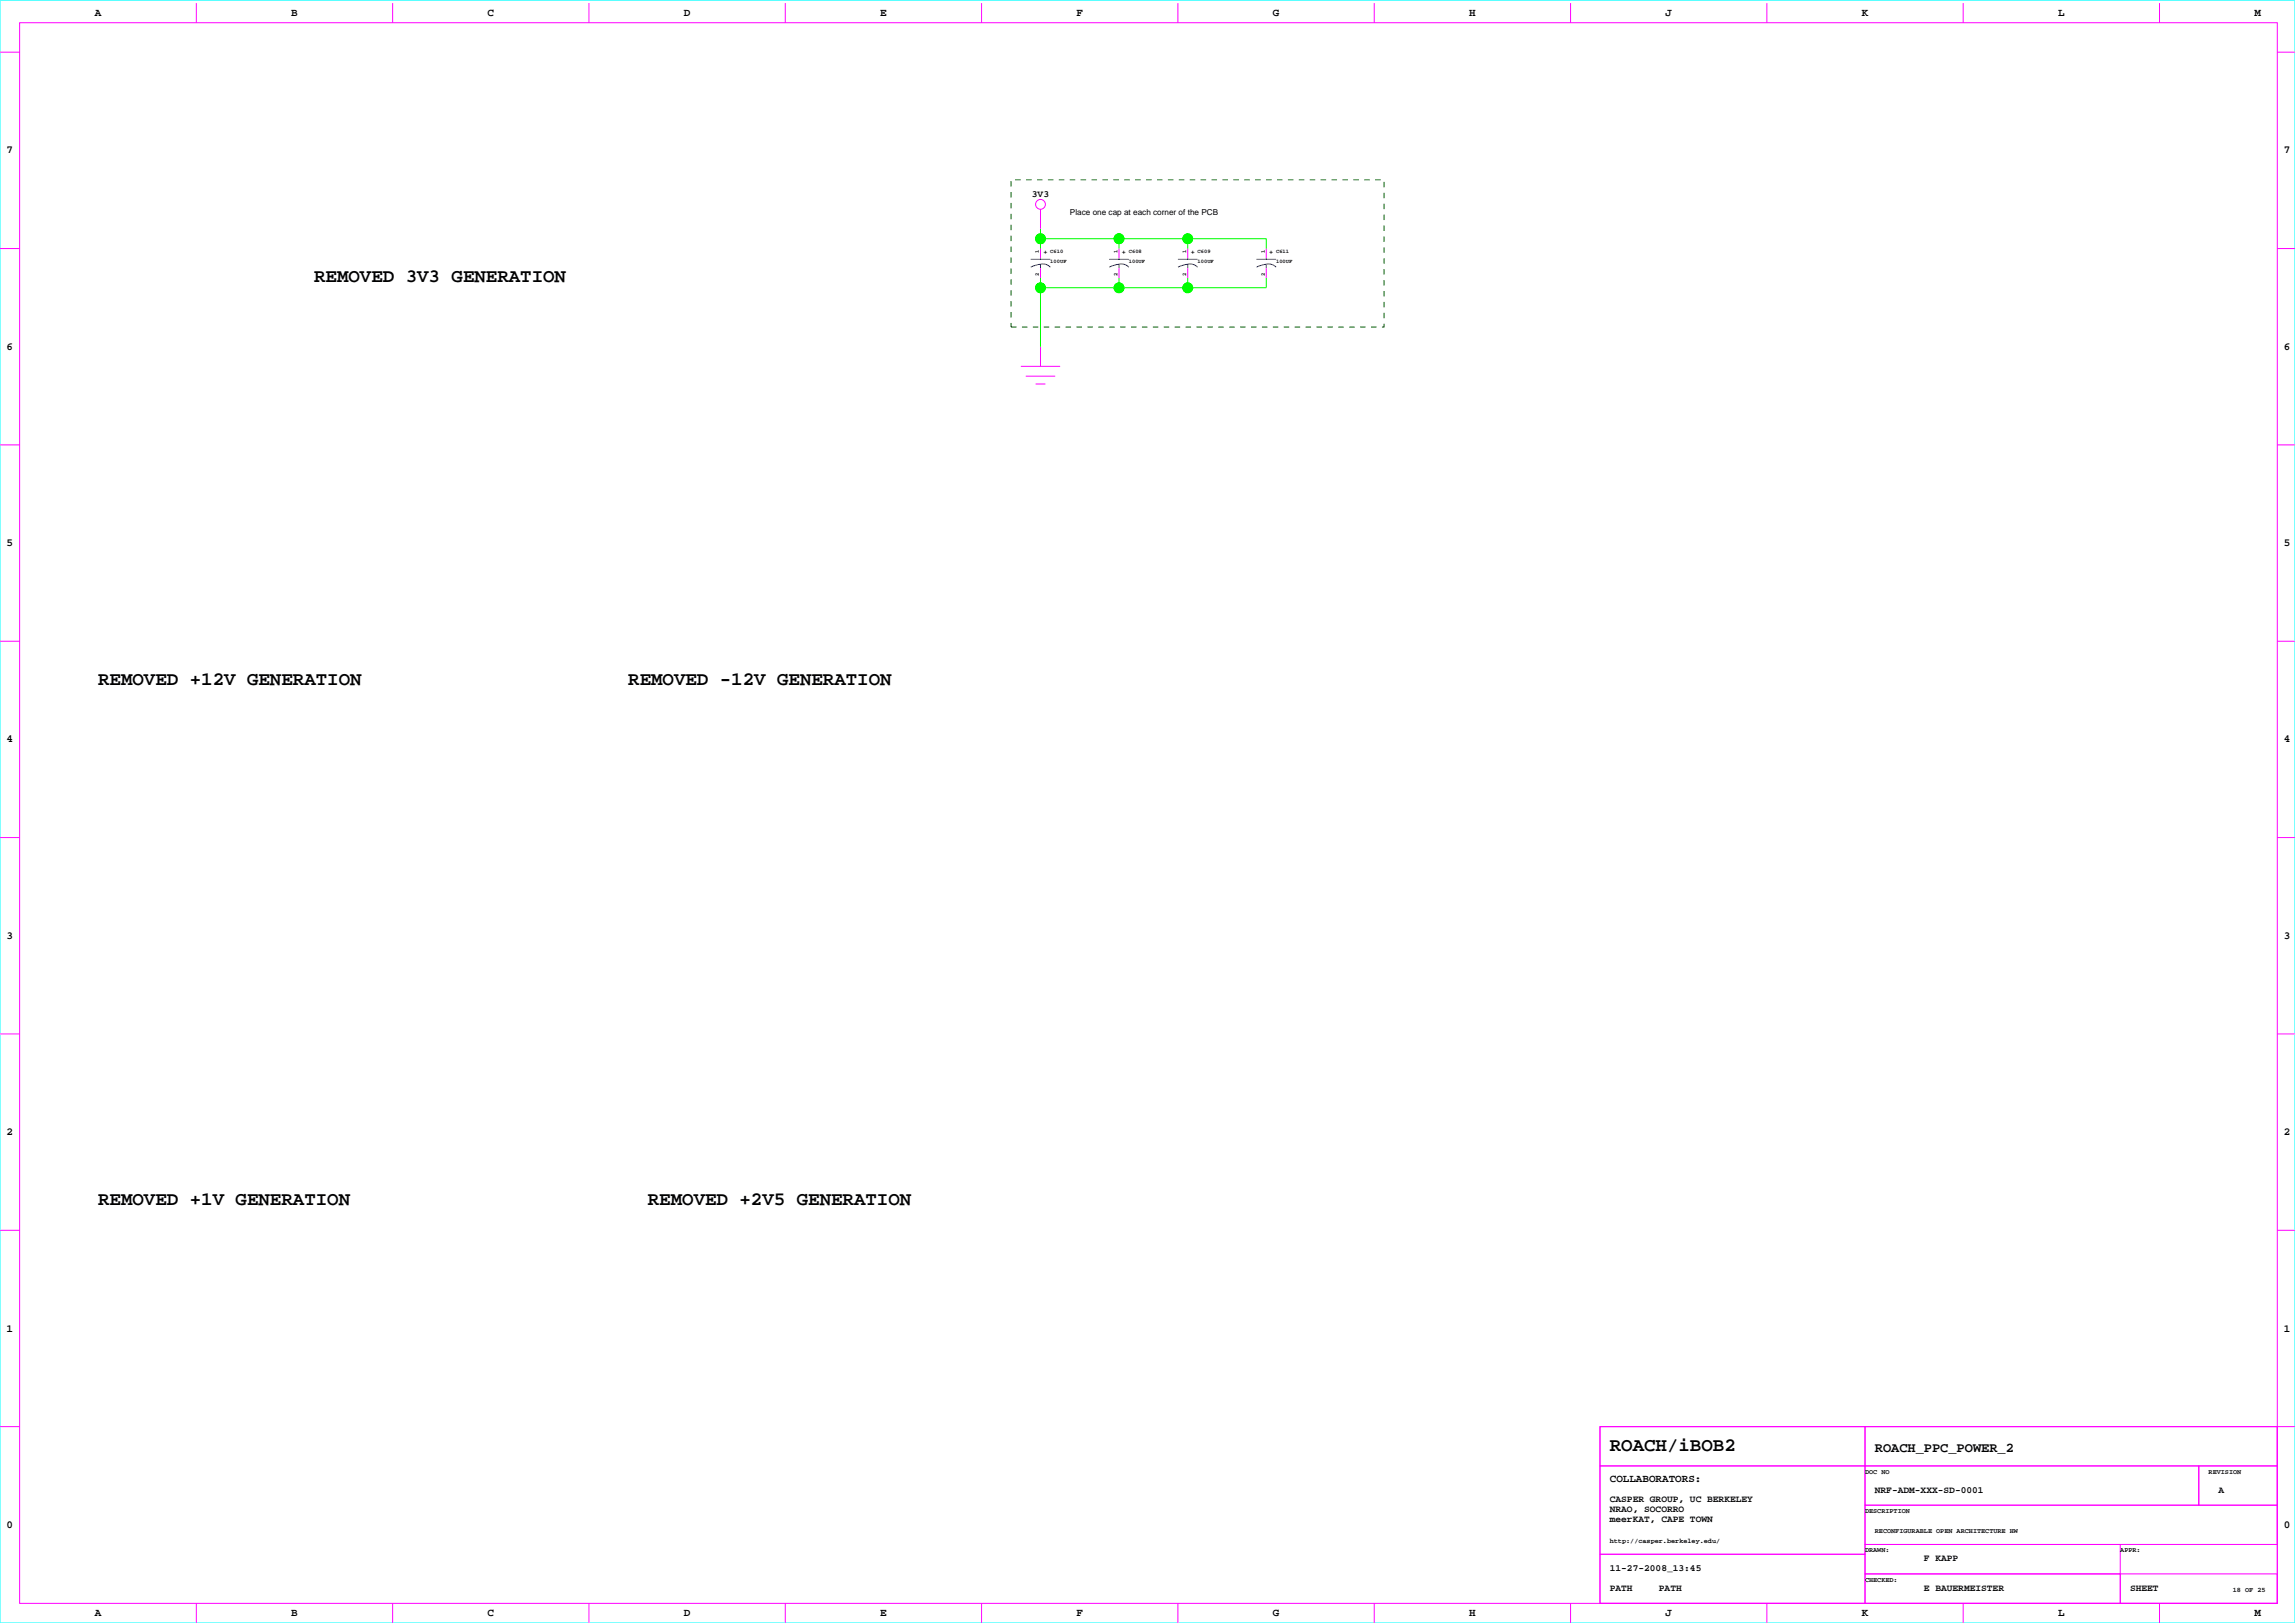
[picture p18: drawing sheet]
<svg xmlns="http://www.w3.org/2000/svg" width="594mm" height="420mm" viewBox="0 0 594 420" stroke-linecap="round" stroke-linejoin="round" font-family="sans-serif">
<defs><g id="words">
<g font-size="4.9">
<text x="81.3" y="73">REMOVED 3V3 GENERATION</text>
<text x="25.4" y="177.2">REMOVED +12V GENERATION</text>
<text x="162.5" y="177.2">REMOVED -12V GENERATION</text>
<text x="25.4" y="311.7">REMOVED +1V GENERATION</text>
<text x="167.6" y="311.7">REMOVED +2V5 GENERATION</text>
<text x="416.5" y="375.2">ROACH/iBOB2</text>
</g>
<text font-size="3.5" x="485" y="375.6">ROACH_PPC_POWER_2</text>
<g font-size="2.8">
<text x="24.5" y="4.1">A</text>
<text x="75.3" y="4.1">B</text>
<text x="126.1" y="4.1">C</text>
<text x="176.9" y="4.1">D</text>
<text x="227.7" y="4.1">E</text>
<text x="278.5" y="4.1">F</text>
<text x="329.3" y="4.1">G</text>
<text x="380.1" y="4.1">H</text>
<text x="430.9" y="4.1">J</text>
<text x="481.6" y="4.1">K</text>
<text x="532.4" y="4.1">L</text>
<text x="583.2" y="4.1">M</text>
<text x="1.7" y="39.7">7</text>
<text x="590.8" y="39.7">7</text>
<text x="1.7" y="90.5">6</text>
<text x="590.8" y="90.5">6</text>
<text x="1.7" y="141.3">5</text>
<text x="590.8" y="141.3">5</text>
<text x="1.7" y="192.1">4</text>
<text x="590.8" y="192.1">4</text>
<text x="1.7" y="242.8">3</text>
<text x="590.8" y="242.8">3</text>
<text x="1.7" y="293.6">2</text>
<text x="590.8" y="293.6">2</text>
<text x="1.7" y="344.4">1</text>
<text x="590.8" y="344.4">1</text>
<text x="416.5" y="383.5">COLLABORATORS:</text>
<text x="1.7" y="395.2">0</text>
<text x="590.8" y="395.2">0</text>
<text x="24.5" y="418.1">A</text>
<text x="75.3" y="418.1">B</text>
<text x="126.1" y="418.1">C</text>
<text x="176.9" y="418.1">D</text>
<text x="227.7" y="418.1">E</text>
<text x="278.5" y="418.1">F</text>
<text x="329.3" y="418.1">G</text>
<text x="380.1" y="418.1">H</text>
<text x="430.9" y="418.1">J</text>
<text x="481.6" y="418.1">K</text>
<text x="532.4" y="418.1">L</text>
<text x="583.2" y="418.1">M</text>
</g>
<g font-size="2.5">
<text x="267" y="50.9">3V3</text>
<text x="416.5" y="388.6">CASPER GROUP, UC BERKELEY</text>
<text x="485" y="386.1">NRF-ADM-XXX-SD-0001</text>
<text x="573.9" y="386.1">A</text>
<text x="416.5" y="391.2">NRAO, SOCORRO</text>
<text x="416.5" y="393.7">meerKAT, CAPE TOWN</text>
<text x="416.5" y="406.4">11-27-2008_13:45</text>
<text x="497.7" y="403.9">F KAPP</text>
<text x="416.5" y="411.5">PATH</text>
<text x="429.2" y="411.5">PATH</text>
<text x="497.7" y="411.5">E BAUERMEISTER</text>
<text x="551.1" y="411.5">SHEET</text>
</g>
<text font-size="2.1" x="276.8" y="55.6">Place one cap at each corner of the PCB</text>
<g font-size="1.8">
<text x="269.9" y="65.8">+</text>
<text x="290.3" y="65.8">+</text>
<text x="308" y="65.8">+</text>
<text x="328.3" y="65.8">+</text>
<text x="482.5" y="381.2">DOC NO</text>
<text x="571.4" y="381.2">REVISION</text>
<text x="482.5" y="391.4">DESCRIPTION</text>
<text x="416.5" y="399">http://casper.berkeley.edu/</text>
<text x="482.5" y="401.5">DRAWN:</text>
<text x="485" y="396.4">RECONFIGURABLE OPEN ARCHITECTURE HW</text>
<text x="548.5" y="401.5">APPR:</text>
<text x="482.5" y="409.1">CHECKED:</text>
<text x="577.6" y="411.7">18 OF 25</text>
</g>
<g font-size="1.4">
<text x="268.8" y="65.6" transform="rotate(-90 268.8 65.6)">1</text>
<text x="271.7" y="65.4">C610</text>
<text x="289.1" y="65.6" transform="rotate(-90 289.1 65.6)">1</text>
<text x="292" y="65.4">C608</text>
<text x="306.9" y="65.6" transform="rotate(-90 306.9 65.6)">1</text>
<text x="309.8" y="65.4">C609</text>
<text x="327.2" y="65.6" transform="rotate(-90 327.2 65.6)">1</text>
<text x="330.1" y="65.4">C611</text>
<text x="268.8" y="71.5" transform="rotate(-90 268.8 71.5)">2</text>
<text x="271.7" y="67.9">100UF</text>
<text x="289.1" y="71.5" transform="rotate(-90 289.1 71.5)">2</text>
<text x="292" y="67.9">100UF</text>
<text x="306.9" y="71.5" transform="rotate(-90 306.9 71.5)">2</text>
<text x="309.8" y="67.9">100UF</text>
<text x="327.2" y="71.5" transform="rotate(-90 327.2 71.5)">2</text>
<text x="330.1" y="67.9">100UF</text>
</g>
</g></defs>
<path d="M0 0h593.7v419.8h-593.7z" fill="none" stroke="#0ff" stroke-width=".26"/>
<g fill="none" stroke="#f0f" stroke-width=".26">
<path d="M0 13.5h5.1M5.1 5.9h584v408.8h-584zM50.8 .8v5.1M101.6 .8v5.1M152.4 .8v5.1M203.2 .8v5.1M253.9 .8v5.1M304.7 .8v5.1M355.5 .8v5.1M406.3 .8v5.1M457.1 .8v5.1M507.9 .8v5.1"/>
<path d="M558.7 .8v5.1M589.1 13.5h4.7M269.2 54.1v5.1M0 64.3h5.1M269.2 64.3v2.5M269.2 69.4v2.5M289.5 64.3v2.5M289.5 69.4v2.5M307.3 64.3v2.5M307.3 69.4v2.5M327.6 64.3v2.5M327.6 69.4v2.5"/>
<path d="M589.1 64.3h4.7M264.1 94.8h10.2M265.4 97.3h7.6M267.9 99.3h2.5M269.2 89.7v5.1M0 115.1h5.1M589.1 115.1h4.7M0 165.9h5.1M589.1 165.9h4.7M0 216.7h5.1M589.1 216.7h4.7M0 267.4h5.1"/>
<path d="M589.1 267.4h4.7M0 318.2h5.1M589.1 318.2h4.7M0 369h5.1M413.9 369h68.6v10.2h-68.6zM413.9 379.2h68.6v22.8h-68.6zM413.9 369h175.2v45.7h-175.2zM482.5 379.2h86.3v10.1h-86.3zM482.5 369h106.6v10.2h-106.6zM568.8 379.2h20.3v10.1h-20.3zM589.1 369h4.7M482.5 399.5h66v7.6h-66z"/>
<path d="M482.5 389.3h106.6v10.2h-106.6zM50.8 414.7v5.1M101.6 414.7v5.1M152.4 414.7v5.1M203.2 414.7v5.1M253.9 414.7v5.1M304.7 414.7v5.1M355.5 414.7v5.1M406.3 414.7v5.1M413.9 402h68.6v12.7h-68.6zM457.1 414.7v5.1M482.5 407.1h66v7.6h-66z"/>
<path d="M507.9 414.7v5.1M548.5 407.1h40.6v7.6h-40.6zM558.7 414.7v5.1"/>
<circle cx="269.2" cy="52.9" r="1.27"/>
</g>
<g fill="none" stroke="#00f" stroke-width=".26">
<path d="M266.6 67.1h5.1M269.2 66.8v.3M269.2 68.3v1.1M269.2 68.3l1.4 .1 1.1 .7M269.2 68.3l-2.5 .8M287 67.1h5M289.5 66.8v.3M289.5 68.3v1.1M289.5 68.3l1.4 .1 1.1 .7M289.5 68.3l-2.5 .8M304.7 67.1h5.1M307.3 66.8v.3"/>
<path d="M307.3 68.3v1.1M307.3 68.3l1.4 .1 1.1 .7M307.3 68.3l-2.5 .8M325 67.1h5.1M327.6 66.8v.3M327.6 68.3v1.1M327.6 68.3l1.4 .1 1.1 .7M327.6 68.3l-2.5 .8"/>
</g>
<g fill="none" stroke="#0f0" stroke-width=".26">
<path d="M269.2 59.2v5.1M269.2 71.9v17.8M269.2 61.7h58.4v2.6M289.5 61.7v2.6M289.5 71.9v2.5M307.3 61.7v2.6M307.3 71.9v2.5M327.6 71.9v2.5h-58.4"/>
<circle cx="269.2" cy="61.7" r="1.27"/>
<circle cx="269.2" cy="74.4" r="1.27"/>
<circle cx="289.5" cy="74.4" r="1.27"/>
<circle cx="289.5" cy="61.7" r="1.27"/>
<circle cx="307.3" cy="74.4" r="1.27"/>
<circle cx="307.3" cy="61.7" r="1.27"/>
</g>
<g fill="#0f0" stroke="#0f0" stroke-width=".26">
<circle cx="307.3" cy="61.7" r="1.27"/>
<circle cx="289.5" cy="61.7" r="1.27"/>
<circle cx="269.2" cy="61.7" r="1.27"/>
<circle cx="307.3" cy="74.4" r="1.27"/>
<circle cx="289.5" cy="74.4" r="1.27"/>
<circle cx="269.2" cy="74.4" r="1.27"/>
</g>
<path d="M261.6 46.5h96.5v38.1h-96.5z" fill="none" stroke="#008000" stroke-width=".26" stroke-dasharray="1.4 1.4" stroke-linecap="butt"/>
<use href="#words"/>
</svg>
